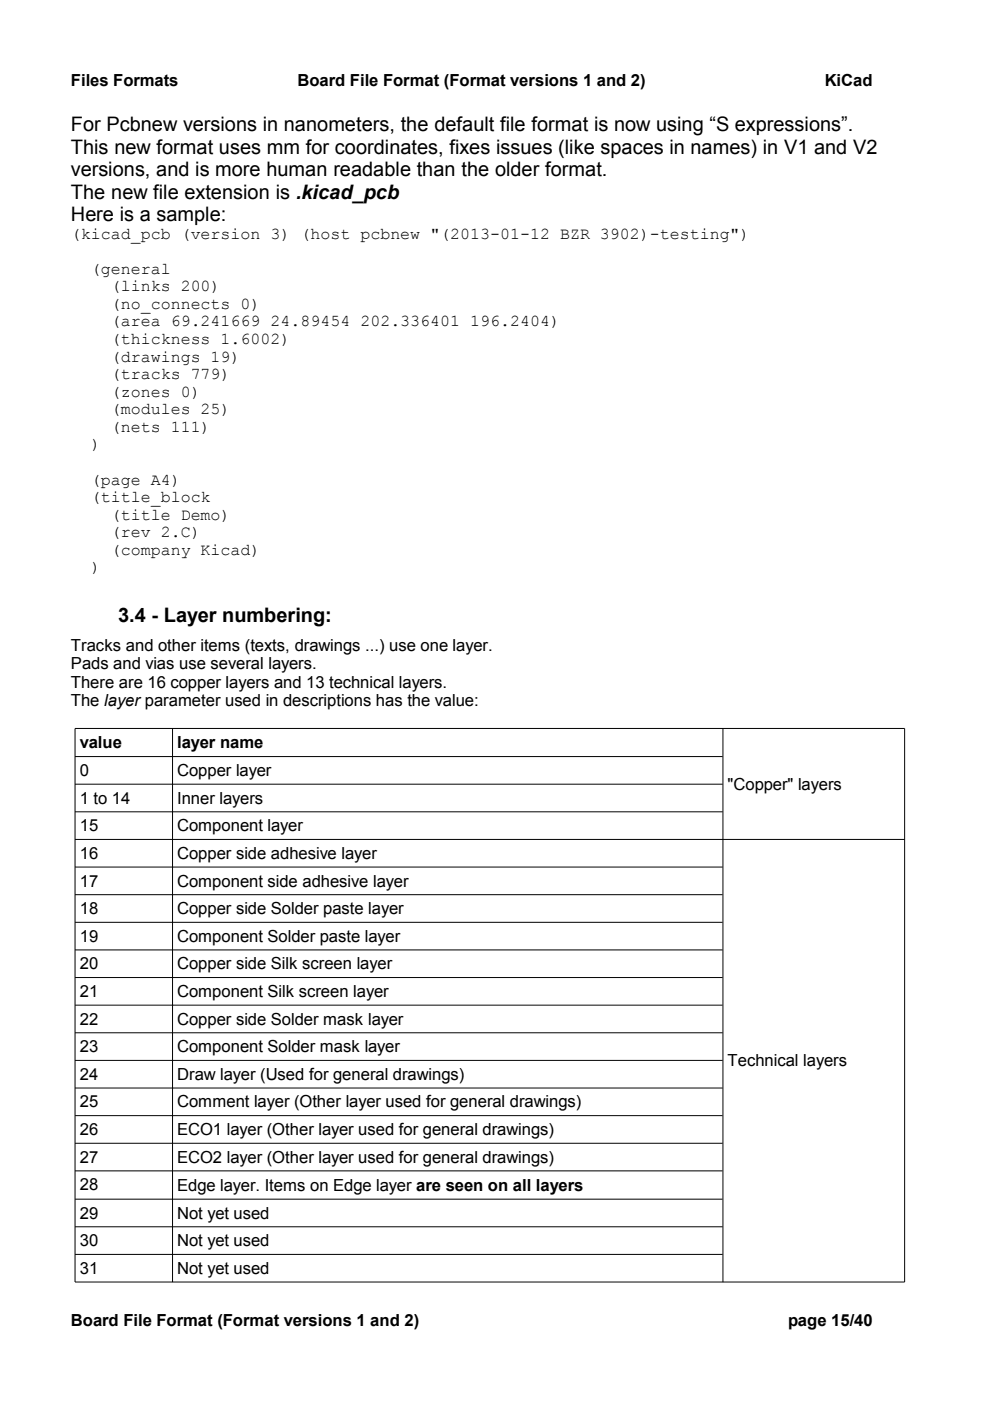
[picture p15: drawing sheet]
<svg xmlns="http://www.w3.org/2000/svg" width="210mm" height="297mm" viewBox="0 0 210 297" stroke-linecap="round" stroke-linejoin="round" font-family="sans-serif">
<defs><g id="words">
<g font-size="4.2">
<text x="15" y="27.9">For Pcbnew versions in nanometers, the default file format is now using “S expressions”.</text>
<text x="15" y="32.6">This new format uses mm for coordinates, fixes issues (like spaces in names) in V1 and V2</text>
<text x="15" y="37.4">versions, and is more human readable than the older format.</text>
<text x="15" y="42.2">The new file extension is .kicad_pcb</text>
<text x="15" y="46.9">Here is a sample:</text>
<text x="25" y="131.9">3.4 - Layer numbering:</text>
</g>
<g font-size="3.5">
<text x="15" y="18.3">Files Formats</text>
<text x="63.1" y="18.3">Board File Format (Format versions 1 and 2)</text>
<text x="174.9" y="18.3">KiCad</text>
<text x="15" y="50.6">(kicad_pcb (version 3) (host pcbnew &quot;(2013-01-12 BZR 3902)-testing&quot;)</text>
<text x="19.3" y="58.1">(general</text>
<text x="23.5" y="61.8">(links 200)</text>
<text x="23.5" y="65.5">(no_connects 0)</text>
<text x="23.5" y="69.2">(area 69.241669 24.89454 202.336401 196.2404)</text>
<text x="23.5" y="73">(thickness 1.6002)</text>
<text x="23.5" y="76.7">(drawings 19)</text>
<text x="23.5" y="80.4">(tracks 779)</text>
<text x="23.5" y="84.1">(zones 0)</text>
<text x="23.5" y="87.8">(modules 25)</text>
<text x="19.3" y="95.3">)</text>
<text x="23.5" y="91.5">(nets 111)</text>
<text x="19.3" y="102.7">(page A4)</text>
<text x="19.3" y="106.4">(title_block</text>
<text x="23.5" y="110.2">(title Demo)</text>
<text x="23.5" y="113.9">(rev 2.C)</text>
<text x="23.5" y="117.6">(company Kicad)</text>
<text x="19.3" y="121.3">)</text>
<text x="15" y="138">Tracks and other items (texts, drawings ...) use one layer.</text>
<text x="15" y="141.9">Pads and vias use several layers.</text>
<text x="15" y="145.8">There are 16 copper layers and 13 technical layers.</text>
<text x="15" y="149.7">The layer parameter used in descriptions has the value:</text>
<text x="16.9" y="158.6">value</text>
<text x="37.6" y="158.6">layer name</text>
<text x="16.9" y="164.5">0</text>
<text x="37.6" y="164.5">Copper layer</text>
<text x="154.3" y="167.4">&quot;Copper&quot; layers</text>
<text x="16.9" y="170.4">1 to 14</text>
<text x="37.6" y="170.4">Inner layers</text>
<text x="16.9" y="176.2">15</text>
<text x="37.6" y="176.2">Component layer</text>
<text x="16.9" y="182.1">16</text>
<text x="37.6" y="182.1">Copper side adhesive layer</text>
<text x="16.9" y="188">17</text>
<text x="37.6" y="188">Component side adhesive layer</text>
<text x="16.9" y="193.8">18</text>
<text x="37.6" y="193.8">Copper side Solder paste layer</text>
<text x="16.9" y="199.7">19</text>
<text x="37.6" y="199.7">Component Solder paste layer</text>
<text x="16.9" y="205.5">20</text>
<text x="37.6" y="205.5">Copper side Silk screen layer</text>
<text x="16.9" y="211.4">21</text>
<text x="37.6" y="211.4">Component Silk screen layer</text>
<text x="16.9" y="217.2">22</text>
<text x="37.6" y="217.2">Copper side Solder mask layer</text>
<text x="16.9" y="223.1">23</text>
<text x="37.6" y="223.1">Component Solder mask layer</text>
<text x="154.3" y="226.1">Technical layers</text>
<text x="16.9" y="229">24</text>
<text x="37.6" y="229">Draw layer (Used for general drawings)</text>
<text x="16.9" y="234.8">25</text>
<text x="37.6" y="234.8">Comment layer (Other layer used for general drawings)</text>
<text x="16.9" y="240.7">26</text>
<text x="37.6" y="240.7">ECO1 layer (Other layer used for general drawings)</text>
<text x="16.9" y="246.5">27</text>
<text x="37.6" y="246.5">ECO2 layer (Other layer used for general drawings)</text>
<text x="16.9" y="252.4">28</text>
<text x="37.6" y="252.5">Edge layer. Items on Edge layer are seen on all layers</text>
<text x="16.9" y="258.4">29</text>
<text x="37.6" y="258.4">Not yet used</text>
<text x="16.9" y="264.3">30</text>
<text x="37.6" y="264.3">Not yet used</text>
<text x="16.9" y="270.1">31</text>
<text x="37.6" y="270.1">Not yet used</text>
<text x="15" y="281.2">Board File Format (Format versions 1 and 2)</text>
<text x="167.1" y="281.2">page 15/40</text>
</g>
</g></defs>
<g fill="none" stroke="#000" stroke-width=".21">
<path d="M15.9 154.4h175.9v117.4h-175.9zM36.6 154.4v117.4M153.3 154.4v117.4M15.9 160.4h137.3M15.9 166.3h137.3M15.9 172.1h137.3M15.9 178h175.9M15.9 183.8h137.3M15.9 189.7h137.3M15.9 195.5h137.3M15.9 201.4h137.3M15.9 207.3h137.3"/>
<path d="M15.9 213.1h137.3M15.9 219h137.3M15.9 224.8h137.3M15.9 230.7h137.3M15.9 236.5h137.3M15.9 242.4h137.3M15.9 248.2h137.3M15.9 254.2h137.3M15.9 260.1h137.3M15.9 266h137.3"/>
</g>
<use href="#words"/>
</svg>
